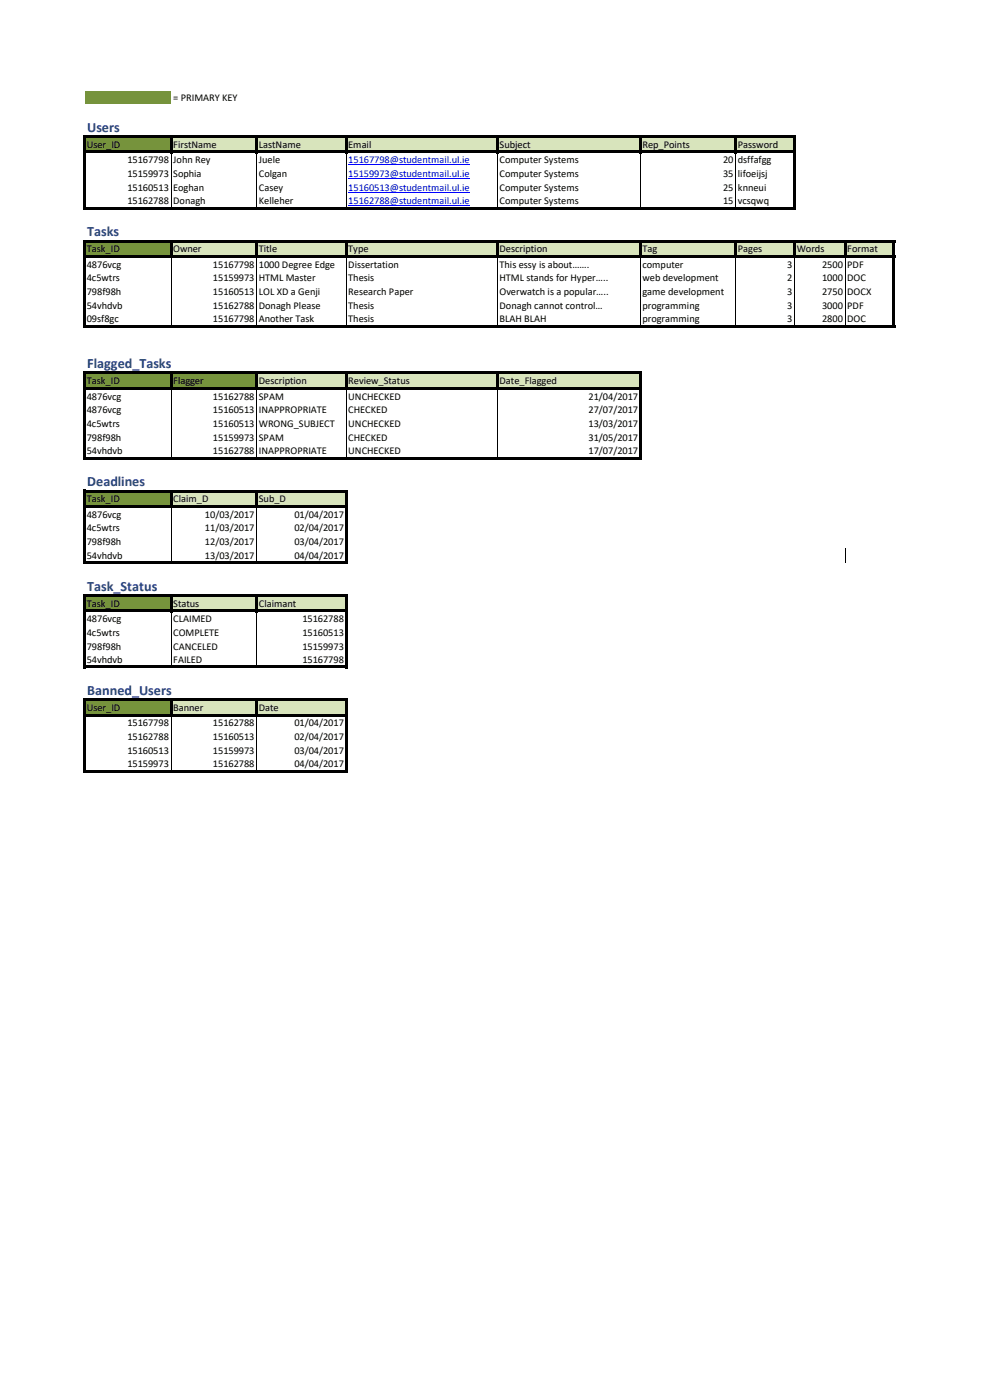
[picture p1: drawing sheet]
<svg xmlns="http://www.w3.org/2000/svg" width="210mm" height="297mm" viewBox="0 0 210 297" stroke-linecap="round" stroke-linejoin="round" font-family="sans-serif">
<defs><g id="words">
<g font-size="3" fill="#1f497d">
<text x="18.5" y="28">Users</text>
<text x="18.5" y="50.1">Tasks</text>
<text x="18.5" y="78.1">Flagged_Tasks</text>
<text x="18.5" y="103.2">Deadlines</text>
<text x="18.5" y="125.3">Task_Status</text>
<text x="18.5" y="147.5">Banned_Users</text>
</g>
<g font-size="2.2">
<text x="36.8" y="21.5">= PRIMARY KEY</text>
<text x="18.4" y="31.4">User_ID</text>
<text x="27" y="34.6">15167798</text>
<text x="36.8" y="31.4">FirstName</text>
<text x="36.8" y="34.6">John Rey</text>
<text x="54.9" y="31.4">LastName</text>
<text x="54.9" y="34.6">Juele</text>
<text x="73.9" y="31.4">Email</text>
<text x="106" y="31.4">Subject</text>
<text x="106" y="34.6">Computer Systems</text>
<text x="136.3" y="31.4">Rep_Points</text>
<text x="153.4" y="34.6">20</text>
<text x="156.5" y="31.4">Password</text>
<text x="156.5" y="34.6">dsffafgg</text>
<text x="27" y="37.6">15159973</text>
<text x="27" y="40.5">15160513</text>
<text x="36.8" y="37.6">Sophia</text>
<text x="36.8" y="40.5">Eoghan</text>
<text x="54.9" y="37.6">Colgan</text>
<text x="54.9" y="40.5">Casey</text>
<text x="106" y="37.6">Computer Systems</text>
<text x="106" y="40.5">Computer Systems</text>
<text x="153.4" y="37.6">35</text>
<text x="153.4" y="40.5">25</text>
<text x="156.5" y="37.6">lifoeijsj</text>
<text x="156.5" y="40.5">knneui</text>
<text x="27" y="43.3">15162788</text>
<text x="36.8" y="43.3">Donagh</text>
<text x="54.9" y="43.3">Kelleher</text>
<text x="106" y="43.3">Computer Systems</text>
<text x="153.4" y="43.3">15</text>
<text x="156.5" y="43.3">vcsqwq</text>
<text x="18.4" y="53.5">Task_ID</text>
<text x="36.8" y="53.5">Owner</text>
<text x="54.9" y="53.5">Title</text>
<text x="73.9" y="53.5">Type</text>
<text x="106" y="53.5">Description</text>
<text x="136.3" y="53.5">Tag</text>
<text x="156.5" y="53.5">Pages</text>
<text x="169" y="53.5">Words</text>
<text x="179.7" y="53.5">Format</text>
<text x="18.4" y="56.8">4876vcg</text>
<text x="18.4" y="59.7">4c5wtrs</text>
<text x="45.2" y="56.8">15167798</text>
<text x="45.2" y="59.7">15159973</text>
<text x="54.9" y="56.8">1000 Degree Edge</text>
<text x="54.9" y="59.7">HTML Master</text>
<text x="73.9" y="56.8">Dissertation</text>
<text x="73.9" y="59.7">Thesis</text>
<text x="106" y="56.8">This essy is about…….</text>
<text x="106" y="59.7">HTML stands for Hyper…..</text>
<text x="136.3" y="56.8">computer</text>
<text x="136.3" y="59.7">web development</text>
<text x="167" y="56.8">3</text>
<text x="167" y="59.7">2</text>
<text x="174.4" y="56.8">2500</text>
<text x="174.4" y="59.7">1000</text>
<text x="179.7" y="56.8">PDF</text>
<text x="179.7" y="59.7">DOC</text>
<text x="18.4" y="62.6">798f98h</text>
<text x="18.4" y="65.5">54vhdvb</text>
<text x="45.2" y="62.6">15160513</text>
<text x="45.2" y="65.5">15162788</text>
<text x="54.9" y="62.6">LOL XD a Genji</text>
<text x="54.9" y="65.5">Donagh Please</text>
<text x="73.9" y="62.6">Research Paper</text>
<text x="73.9" y="65.5">Thesis</text>
<text x="106" y="62.6">Overwatch is a popular…..</text>
<text x="106" y="65.5">Donagh cannot control…</text>
<text x="136.3" y="62.6">game development</text>
<text x="136.3" y="65.5">programming</text>
<text x="167" y="62.6">3</text>
<text x="167" y="65.5">3</text>
<text x="174.4" y="62.6">2750</text>
<text x="174.4" y="65.5">3000</text>
<text x="179.7" y="62.6">DOCX</text>
<text x="179.7" y="65.5">PDF</text>
<text x="18.4" y="68.4">09sf8gc</text>
<text x="45.2" y="68.4">15167798</text>
<text x="54.9" y="68.4">Another Task</text>
<text x="73.9" y="68.4">Thesis</text>
<text x="106" y="68.4">BLAH BLAH</text>
<text x="136.3" y="68.4">programming</text>
<text x="167" y="68.4">3</text>
<text x="174.4" y="68.4">2800</text>
<text x="179.7" y="68.4">DOC</text>
<text x="18.4" y="81.5">Task_ID</text>
<text x="36.8" y="81.5">Flagger</text>
<text x="54.9" y="81.5">Description</text>
<text x="73.9" y="81.5">Review_Status</text>
<text x="106" y="81.5">Date_Flagged</text>
<text x="18.4" y="84.8">4876vcg</text>
<text x="18.4" y="87.7">4876vcg</text>
<text x="45.2" y="84.8">15162788</text>
<text x="45.2" y="87.7">15160513</text>
<text x="54.9" y="84.8">SPAM</text>
<text x="54.9" y="87.7">INAPPROPRIATE</text>
<text x="73.9" y="84.8">UNCHECKED</text>
<text x="73.9" y="87.7">CHECKED</text>
<text x="124.9" y="84.8">21/04/2017</text>
<text x="124.9" y="87.7">27/07/2017</text>
<text x="18.4" y="90.6">4c5wtrs</text>
<text x="18.4" y="93.5">798f98h</text>
<text x="45.2" y="90.6">15160513</text>
<text x="45.2" y="93.5">15159973</text>
<text x="54.9" y="90.6">WRONG_SUBJECT</text>
<text x="54.9" y="93.5">SPAM</text>
<text x="73.9" y="90.6">UNCHECKED</text>
<text x="73.9" y="93.5">CHECKED</text>
<text x="124.9" y="90.6">13/03/2017</text>
<text x="124.9" y="93.5">31/05/2017</text>
<text x="18.4" y="96.4">54vhdvb</text>
<text x="45.2" y="96.4">15162788</text>
<text x="54.9" y="96.4">INAPPROPRIATE</text>
<text x="73.9" y="96.4">UNCHECKED</text>
<text x="124.9" y="96.4">17/07/2017</text>
<text x="18.4" y="106.6">Task_ID</text>
<text x="36.8" y="106.6">Claim_D</text>
<text x="54.9" y="106.6">Sub_D</text>
<text x="18.4" y="109.8">4876vcg</text>
<text x="18.4" y="112.8">4c5wtrs</text>
<text x="43.5" y="109.8">10/03/2017</text>
<text x="43.5" y="112.8">11/03/2017</text>
<text x="62.4" y="109.8">01/04/2017</text>
<text x="62.4" y="112.8">02/04/2017</text>
<text x="18.4" y="115.7">798f98h</text>
<text x="18.4" y="118.5">54vhdvb</text>
<text x="43.5" y="115.7">12/03/2017</text>
<text x="43.5" y="118.5">13/03/2017</text>
<text x="62.4" y="115.7">03/04/2017</text>
<text x="62.4" y="118.5">04/04/2017</text>
<text x="18.4" y="128.7">Task_ID</text>
<text x="18.4" y="132">4876vcg</text>
<text x="36.8" y="128.7">Status</text>
<text x="36.8" y="132">CLAIMED</text>
<text x="54.9" y="128.7">Claimant</text>
<text x="64.1" y="132">15162788</text>
<text x="18.4" y="134.9">4c5wtrs</text>
<text x="18.4" y="137.8">798f98h</text>
<text x="36.8" y="134.9">COMPLETE</text>
<text x="36.8" y="137.8">CANCELED</text>
<text x="64.1" y="134.9">15160513</text>
<text x="64.1" y="137.8">15159973</text>
<text x="18.4" y="140.6">54vhdvb</text>
<text x="36.8" y="140.6">FAILED</text>
<text x="64.1" y="140.6">15167798</text>
<text x="18.4" y="150.9">User_ID</text>
<text x="27" y="154.1">15167798</text>
<text x="36.8" y="150.9">Banner</text>
<text x="45.2" y="154.1">15162788</text>
<text x="54.9" y="150.9">Date</text>
<text x="62.4" y="154.1">01/04/2017</text>
<text x="27" y="157">15162788</text>
<text x="27" y="160">15160513</text>
<text x="45.2" y="157">15160513</text>
<text x="45.2" y="160">15159973</text>
<text x="62.4" y="157">02/04/2017</text>
<text x="62.4" y="160">03/04/2017</text>
<text x="27" y="162.8">15159973</text>
<text x="45.2" y="162.8">15162788</text>
<text x="62.4" y="162.8">04/04/2017</text>
</g>
<g font-size="2.2" fill="#00f">
<text x="73.9" y="34.6">15167798@studentmail.ul.ie</text>
<text x="73.9" y="37.6">15159973@studentmail.ul.ie</text>
<text x="73.9" y="40.5">15160513@studentmail.ul.ie</text>
<text x="73.9" y="43.3">15162788@studentmail.ul.ie</text>
</g>
</g></defs>
<path d="M18.1 19.3h18.2v2.9h-18.2z" fill-rule="evenodd" fill="#76933c"/>
<path d="M18.1 22.1h18.2v3h-18.2z" fill-rule="evenodd" fill="#fff"/>
<path d="M18.1 29h18.2v3.3h-18.2z" fill-rule="evenodd" fill="#76933c"/>
<path d="M36.3 29h132.3v3.3h-132.3z" fill-rule="evenodd" fill="#d8e4bc"/>
<path d="M18.1 51.1h18.2v3.3h-18.2z" fill-rule="evenodd" fill="#76933c"/>
<path d="M36.3 51.1h153.4v3.3h-153.4z" fill-rule="evenodd" fill="#d8e4bc"/>
<path d="M18.1 79.1h36.4v3.3h-36.4z" fill-rule="evenodd" fill="#76933c"/>
<g fill="#d8e4bc">
<path d="M54.4 79.1h19.1v3.3h-19.1z" fill-rule="evenodd"/>
<path d="M73.4 79.1h62.5v3.3h-62.5z" fill-rule="evenodd"/>
</g>
<path d="M18.1 104.2h18.2v3.3h-18.2z" fill-rule="evenodd" fill="#76933c"/>
<path d="M36.3 104.2h37.2v3.3h-37.2z" fill-rule="evenodd" fill="#d8e4bc"/>
<path d="M18.1 126.3h18.2v3.3h-18.2z" fill-rule="evenodd" fill="#76933c"/>
<path d="M36.3 126.3h37.2v3.3h-37.2z" fill-rule="evenodd" fill="#d8e4bc"/>
<path d="M18.1 148.5h18.2v3.2h-18.2z" fill-rule="evenodd" fill="#76933c"/>
<path d="M36.3 148.5h37.2v3.2h-37.2z" fill-rule="evenodd" fill="#d8e4bc"/>
<path d="M73.9 35h25.8M73.9 37.9h25.8M73.9 40.8h25.8M73.9 43.6h25.8" fill="none" stroke="#00f" stroke-width=".21"/>
<g fill="#000">
<path d="M18.2 28.7h150.7v.6h-150.7z" fill-rule="evenodd"/>
<path d="M18.2 31.9h150.7v.6h-150.7z" fill-rule="evenodd"/>
<path d="M36 29.3h.6v3.2h-.6z" fill-rule="evenodd"/>
<path d="M54.2 29.3h.5v3.2h-.5z" fill-rule="evenodd"/>
<path d="M73.1 29.3h.6v3.2h-.6z" fill-rule="evenodd"/>
<path d="M105.2 29.3h.6v3.2h-.6z" fill-rule="evenodd"/>
<path d="M135.5 29.3h.6v3.2h-.6z" fill-rule="evenodd"/>
<path d="M155.8 29.3h.6v3.2h-.6z" fill-rule="evenodd"/>
<path d="M17.7 28.7h.5v15.8h-.5z" fill-rule="evenodd"/>
<path d="M18.2 43.9h150.7v.6h-150.7z" fill-rule="evenodd"/>
<path d="M18.2 50.8h171.7v.6h-171.7z" fill-rule="evenodd"/>
<path d="M18.2 54.1h171.7v.6h-171.7z" fill-rule="evenodd"/>
<path d="M36 51.4h.6v3.3h-.6z" fill-rule="evenodd"/>
<path d="M54.2 51.4h.5v3.3h-.5z" fill-rule="evenodd"/>
<path d="M73.1 51.4h.6v3.3h-.6z" fill-rule="evenodd"/>
<path d="M105.2 51.4h.6v3.3h-.6z" fill-rule="evenodd"/>
<path d="M135.5 51.4h.6v3.3h-.6z" fill-rule="evenodd"/>
<path d="M155.8 51.4h.6v3.3h-.6z" fill-rule="evenodd"/>
<path d="M168.3 29.3h.6v15.2h-.6z" fill-rule="evenodd"/>
<path d="M168.3 51.4h.6v3.3h-.6z" fill-rule="evenodd"/>
<path d="M179 51.4h.6v3.3h-.6z" fill-rule="evenodd"/>
<path d="M17.7 50.8h.5v18.7h-.5z" fill-rule="evenodd"/>
<path d="M18.2 68.9h171.7v.6h-171.7z" fill-rule="evenodd"/>
<path d="M18.2 78.8h117.9v.6h-117.9z" fill-rule="evenodd"/>
<path d="M189.3 51.4h.6v18.1h-.6z" fill-rule="evenodd"/>
<path d="M17.7 78.8h.5v18.7h-.5z" fill-rule="evenodd"/>
<path d="M18.2 82h117.9v.6h-117.9z" fill-rule="evenodd"/>
<path d="M18.2 96.9h117.9v.6h-117.9z" fill-rule="evenodd"/>
<path d="M36 79.4h.6v3.2h-.6z" fill-rule="evenodd"/>
<path d="M54.2 79.4h.5v3.2h-.5z" fill-rule="evenodd"/>
<path d="M73.1 79.4h.6v3.2h-.6z" fill-rule="evenodd"/>
<path d="M105.2 79.4h.6v3.2h-.6z" fill-rule="evenodd"/>
<path d="M135.5 79.4h.6v18.1h-.6z" fill-rule="evenodd"/>
<path d="M17.7 103.9h.5v15.8h-.5z" fill-rule="evenodd"/>
<path d="M18.2 103.9h55.5v.6h-55.5z" fill-rule="evenodd"/>
<path d="M18.2 107.1h55.5v.6h-55.5z" fill-rule="evenodd"/>
<path d="M18.2 119.1h55.5v.6h-55.5z" fill-rule="evenodd"/>
<path d="M36 104.5h.6v3.2h-.6z" fill-rule="evenodd"/>
<path d="M54.2 104.5h.5v3.2h-.5z" fill-rule="evenodd"/>
<path d="M73.1 104.5h.6v15.2h-.6z" fill-rule="evenodd"/>
<path d="M18.2 126h55.5v.6h-55.5z" fill-rule="evenodd"/>
<path d="M18.2 129.3h55.5v.6h-55.5z" fill-rule="evenodd"/>
<path d="M36 126.6h.6v3.3h-.6z" fill-rule="evenodd"/>
<path d="M54.2 126.6h.5v3.3h-.5z" fill-rule="evenodd"/>
<path d="M17.7 126h.5v15.8h-.5z" fill-rule="evenodd"/>
<path d="M18.2 141.2h55.5v.6h-55.5z" fill-rule="evenodd"/>
<path d="M18.2 148.2h55.5v.6h-55.5z" fill-rule="evenodd"/>
<path d="M18.2 151.4h55.5v.6h-55.5z" fill-rule="evenodd"/>
<path d="M36 148.8h.6v3.2h-.6z" fill-rule="evenodd"/>
<path d="M54.2 148.8h.5v3.2h-.5z" fill-rule="evenodd"/>
<path d="M73.1 126.6h.6v15.2h-.6z" fill-rule="evenodd"/>
<path d="M17.7 148.2h.5v15.7h-.5z" fill-rule="evenodd"/>
<path d="M18.2 163.3h55.5v.6h-55.5z" fill-rule="evenodd"/>
<path d="M73.1 148.8h.6v15.1h-.6z" fill-rule="evenodd"/>
</g>
<g fill="none" stroke="#000" stroke-width=".21">
<path d="M36.3 32.5v11.4M54.5 32.5v11.4M73.4 32.5v11.4M105.5 32.5v11.4M135.9 32.5v11.4M156.1 32.5v11.4M36.3 54.7v14.2M54.5 54.7v14.2M73.4 54.7v14.2M105.5 54.7v14.2M135.9 54.7v14.2M156.1 54.7v14.2"/>
<path d="M168.6 54.7v14.2M179.3 54.7v14.2M36.3 82.6v14.3M54.5 82.6v14.3M73.4 82.6v14.3M105.5 82.6v14.3M36.3 107.7v11.4M54.5 107.7v11.4M179.3 116.3v3.1M36.3 129.9v11.3M54.5 129.9v11.3M36.3 152v11.3"/>
<path d="M54.5 152v11.3"/>
</g>
<use href="#words"/>
</svg>
